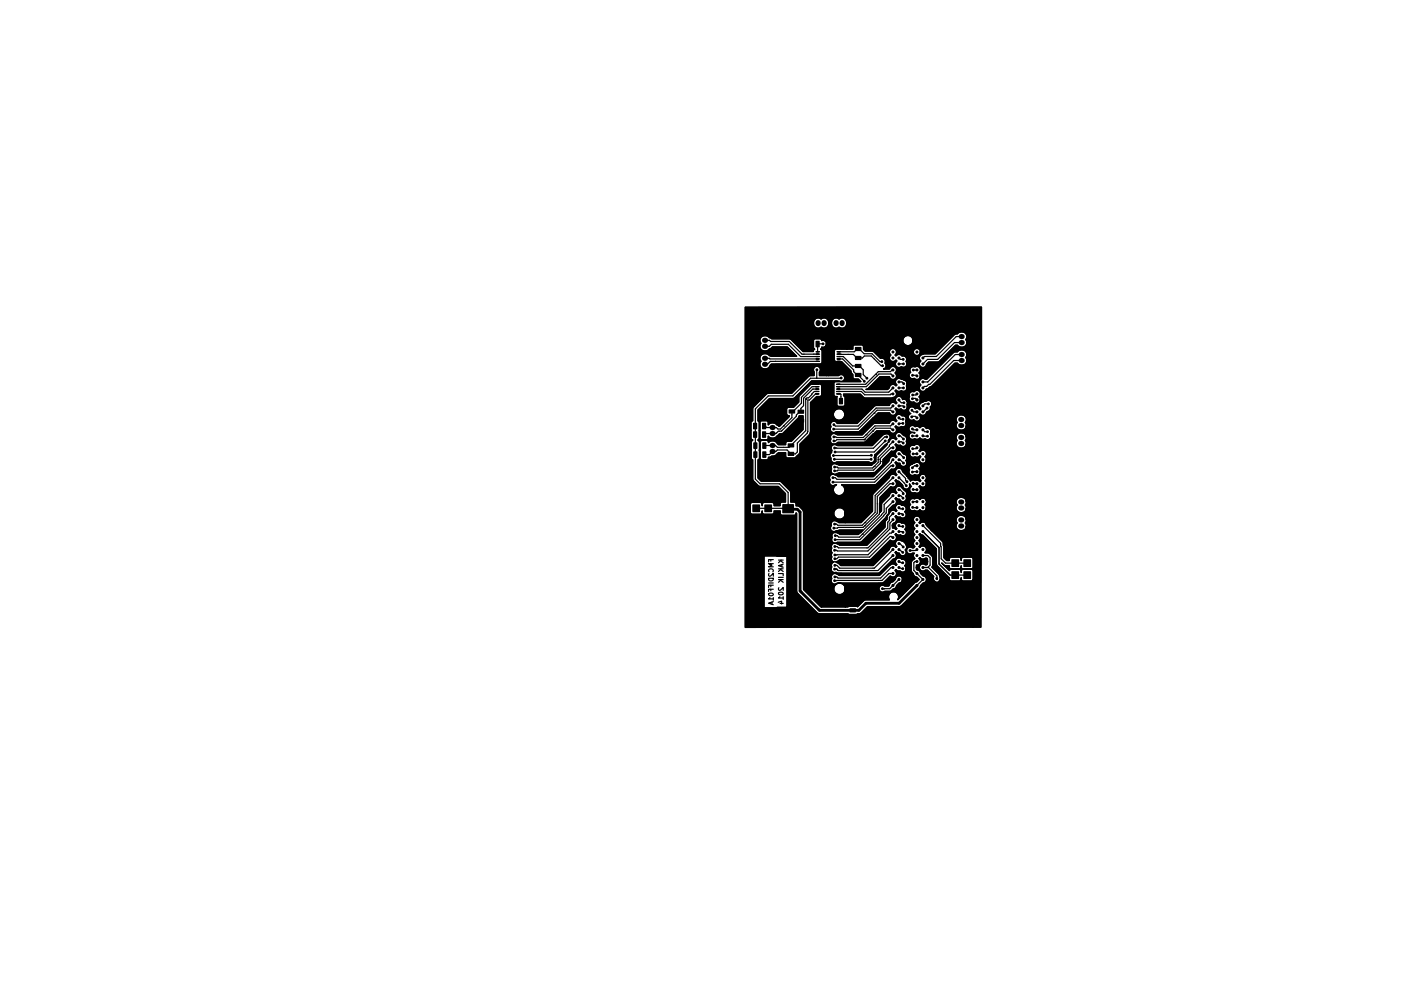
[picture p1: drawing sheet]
<svg xmlns="http://www.w3.org/2000/svg" width="297mm" height="210mm" viewBox="0 0 297 210" stroke-linecap="round" stroke-linejoin="round" font-family="sans-serif">
<g fill="none" stroke="#000" stroke-width=".25">
<path d="M158 65.2h50.1l-.1 67.9h-1.7v-12.1l-.3-.2h-1.8l-.3 .2-.1 .5-.1-.5-.3-.2h-1.8l-.3 .3-1.6-1.7 .6 .6h1v.5l.3 .2h1.8l.3-.2 .1-.5 .1 .5 .3 .2h1.8l.3-.3v-2l-.3-.2h-1v-41.7l-.3-.6 .3-.7v-2.5l-.3-.7a1.06 1.06 0 0 0-.2-1.4 1.06 1.06 0 0 0-1.5 .3l-.7 .1-4 4.1h-2.3l-.8 .3-.2-1.1a.76 .76 0 0 0-1.2 0 .76 .76 0 0 0 .5 1.1 .76 .76 0 0 0 .9-.9l-.2 1a.76 .76 0 0 0 .3 1.1 .76 .76 0 0 0 0 1.3 .76 .76 0 0 0 1.1-.6l.5-.5h2.1l3.6-3.6h.4a1.12 1.12 0 0 0 1.2 .4 1.12 1.12 0 0 0 .8-.9v2.5l-.1-.4a1.16 1.16 0 0 0-1.9-.1l-.9 .1-5.6 5.7-.4-.1a.73 .73 0 0 0-.9 .1v-.9l-.4-.5a.76 .76 0 0 0 .2-1 .76 .76 0 0 0-1-.2l-.4-.1v-5.8l-.2-.3a1.08 1.08 0 0 0-1.8 0 1.08 1.08 0 0 0 .7 1.6 1.08 1.08 0 0 0 1.3-1.3l-.1 5.8a.73 .73 0 0 0-.4 1.2 .73 .73 0 0 0-.3 1 .73 .73 0 0 0 1 .3 .75 .75 0 0 0 .9 .1 .75 .75 0 0 0 .5-.8l-.2 1a.76 .76 0 0 0 .3 1.1 .78 .78 0 0 0 0 1.2 .78 .78 0 0 0 1.2-.4l1-.6 4.9-4.9h.6a1.12 1.12 0 0 0 1.2 .4 1.12 1.12 0 0 0 .8-.9v41.7l-.1-6.6-.3-.6 .3-.7v-2.5l-.3-.7 .3-.6v-12.4l-.3-.6 .3-.7v-2.5l-.3-.7a1.03 1.03 0 0 0-.8-1.6 1.03 1.03 0 0 0-.8 1.6 1.07 1.07 0 0 0 .5 1.7 1.07 1.07 0 0 0 1.4-1v2.5l-.1-.4a1.07 1.07 0 0 0-1.5-.5 1.07 1.07 0 0 0-.3 1.6 1.07 1.07 0 0 0 .5 1.6 1.07 1.07 0 0 0 1.4-1v12.4l-.1-.4a1.07 1.07 0 0 0-1.5-.5 1.07 1.07 0 0 0-.3 1.5 1.07 1.07 0 0 0 .5 1.7 1.07 1.07 0 0 0 1.4-1v2.5l-.1-.4a1.07 1.07 0 0 0-1.5-.5 1.07 1.07 0 0 0-.3 1.6 1.07 1.07 0 0 0 .5 1.6 1.07 1.07 0 0 0 1.4-1v6.6l-.9 .1-.2 .6-.1-.5-.3-.2h-1.8l-.3 .2v.5h-.6l-.6-.6v-2.3l-.2-.9-2.3-2.5v-27.1l-.1-.2a.72 .72 0 0 0-1.1-.2l-.5 .1-.7 .4v-.9l-.4-.5a.76 .76 0 0 0 .2-1.2 .76 .76 0 0 0-1.2 .1 .75 .75 0 0 0-.9 .2 .75 .75 0 0 0-.1 .9 .73 .73 0 0 0 .1 .9 .73 .73 0 0 0 .9 .2 .76 .76 0 0 0 .9 .2 .76 .76 0 0 0 .5-.8l-.2 1a.76 .76 0 0 0 .3 1l-.3 .3a.75 .75 0 0 0-1-.3 .73 .73 0 0 0-1.2-.1 .73 .73 0 0 0 .3 1.1 .73 .73 0 0 0-.5 1.1 .73 .73 0 0 0 1.2 .2 .76 .76 0 0 0 1.1 .2 .76 .76 0 0 0-.1-1.2l.2-.2a.76 .76 0 0 0 .8 .3 .76 .76 0 0 0 .6-.6l.3-.2a.79 .79 0 0 0 .6-1l.3-.5v-.3v27.1l-.2-.2v-20.9a.72 .72 0 0 0-1-.6 .75 .75 0 0 0-.6-.5 .75 .75 0 0 0-.8 .4l-.4-.4-.6 .1-.1-.1a.75 .75 0 0 0-1.2 .5 .75 .75 0 0 0 .9 .8h.3v.2a.75 .75 0 0 0-1.2 .7 .75 .75 0 0 0 1.3 .5 .76 .76 0 0 0 1-.2l.5 .3 .7-.1a.78 .78 0 0 0 1-.1 .78 .78 0 0 0 .1-1l.1-.5v20.9l-1-.9v-3.9l-.3-.5 .3-.5v-4.1l-.3-.5 .3-.5v-4.1l-.3-.5a.76 .76 0 0 0 .1-1.2 .76 .76 0 0 0-1.2 .2l-.2-.3a.76 .76 0 0 0 .2-1.1 .76 .76 0 0 0-1.2 0 .73 .73 0 0 0-.9 .3 .73 .73 0 0 0 .2 1 .73 .73 0 0 0-.1 1 .73 .73 0 0 0 1 .1 .75 .75 0 0 0 1-.2l.3 .2a.76 .76 0 0 0 .1 1.3 .76 .76 0 0 0 1-.8v3.8l-.1-.3a.74 .74 0 0 0-1.1-.1v-.9l-.4-.5 .2-.2a.76 .76 0 0 0-.1-1 .76 .76 0 0 0-1 .1l-.4 .1a.87 .87 0 0 0-.7 1.3 .76 .76 0 0 0 .2 1 .76 .76 0 0 0 1 0 .76 .76 0 0 0 .8 0 .76 .76 0 0 0 .4-.8l-.2 1a.76 .76 0 0 0 .3 1.1l-.3 .2a.83 .83 0 0 0-1-.3 .72 .72 0 0 0-1 .2l-.6-1v-14.9l-.2-.3 .2-.3-.1-8.5-.2-.4a.76 .76 0 0 0 0-.9 .76 .76 0 0 0-.9-.3 .76 .76 0 0 0-1.2 0l-.3-.2a.76 .76 0 0 0 .2-1.1 .76 .76 0 0 0-1.1 0 .76 .76 0 0 0 .1 1.1 .76 .76 0 0 0-.1 1.2 .76 .76 0 0 0 1.2-.1l.2 .2a.78 .78 0 0 0-.2 1.1 .78 .78 0 0 0 1.1 .1 .74 .74 0 0 0 .9 0 .74 .74 0 0 0 .3-.7v4l-.3-.3-.8-.3a.8 .8 0 0 0-1.1 0 .8 .8 0 0 0 .1 1.2l-.2 .2a.75 .75 0 0 0-.9-.3 .75 .75 0 0 0-.5 .7l-.4 .3h-4.6l.5-.2 2.5-2.5h2a.76 .76 0 0 0 1.1 .5 .76 .76 0 0 0 0-1.3 .77 .77 0 0 0 .1-1.2 .77 .77 0 0 0-1.2 .4h-1.3l.2-.1a.72 .72 0 0 0 .1-1.1 .72 .72 0 0 0-.1-.9 .72 .72 0 0 0-.8-.1l-1.6-1.6h-1.7l-.3-.4-.1-.7-.3-.2h-1.5l-.4 .3v.6h-1.3v-5.4a.99 .99 0 0 0-.4-1.1 .99 .99 0 0 0-1.2 .1 1.03 1.03 0 0 0-1.6 .8 1.03 1.03 0 0 0 1.6 .9 .97 .97 0 0 0 1 .2 .97 .97 0 0 0 .6-.9v5.4h-2.4l-.2 .3v1.5a.6 .6 0 0 0 .5 .8h1l2 2 .1 .4 .3 .4 .1 .7 .3 .2h.8l.5 .6h-5.4l-.3 .3v2a.62 .62 0 0 0 .1 .6 .62 .62 0 0 0 .6 .2l-.1 1.8 .4 .3h1l.4-.3v-1.6l-.3-.3-.1-.4h3.6l.7 .7 .4 .1h5.5a.92 .92 0 0 0 1-1.2l-.3-.3 .3-.2a.9 .9 0 0 0 1.1 .2 .8 .8 0 0 0 1-.1 .8 .8 0 0 0 .1-1l.1-.5v3.9v-.2a.71 .71 0 0 0-1-.2 .76 .76 0 0 0-1.1-.6 .76 .76 0 0 0 0 1.3l-.2 .2a.75 .75 0 0 0-.8-.3 .75 .75 0 0 0-.6 .6l-3 .1-3.9 3.7h-2.6v-2.1a1.23 1.23 0 0 0-1.9-.8 1.23 1.23 0 0 0 0 2.1 1.23 1.23 0 0 0 1.9-.8v-.5v2.1h-1.6l-.1-.1a.74 .74 0 0 0-1-.2 .74 .74 0 0 0-.2 1 .73 .73 0 0 0 0 1.1 .73 .73 0 0 0 1 0h5l4-4h2.4a.76 .76 0 0 0 1.2 .4 .76 .76 0 0 0-.1-1.3l.3-.2a.75 .75 0 0 0 1 .2 .74 .74 0 0 0 .9 .3 .74 .74 0 0 0 .5-.8v14.9l-.2-12.3a.76 .76 0 0 0-1-.6 .76 .76 0 0 0-1.1-.1 .76 .76 0 0 0 .1 1.2l-.2 .2a.76 .76 0 0 0-.8-.3 .76 .76 0 0 0-.6 .6l-3.3 .1-2.5 2.4h-5.2a.84 .84 0 0 0-1-.3 .84 .84 0 0 0-.5 .8l.1 .3a.79 .79 0 0 0 .3 1.1 .79 .79 0 0 0 1-.3l5.9-.1 2.5-2.4h2.7a.76 .76 0 0 0 1.2 .4 .76 .76 0 0 0-.1-1.2l.3-.3a.74 .74 0 0 0 1.1 .2 .76 .76 0 0 0 .9-.2 .76 .76 0 0 0 .1-.9l.1-.6v4l-.9-.7a.76 .76 0 0 0-1.2-.2 .76 .76 0 0 0 .1 1.2l-.2 .2a.75 .75 0 0 0-.9-.3 .75 .75 0 0 0-.5 .7l-.3 .2 .1-.6a.77 .77 0 0 0 .1-1.1 .77 .77 0 0 0-1.1 0l-2.5 2.3h-7.3a.77 .77 0 0 0-1.1 0 .77 .77 0 0 0-.1 1l-.1 .5-.2 .2a.71 .71 0 0 0 .1 1 .72 .72 0 0 0 .3 .9 .72 .72 0 0 0 .9-.1l6.9 .1a.78 .78 0 0 0 .9-.1 .78 .78 0 0 0 .2-1l.1-.6 2.3-2.1 .3-.1-.1 .3-2.2 2.2-.2 .4v.8l-.8 .8h-6.9l-.5-.2a.73 .73 0 0 0-.9 0 .73 .73 0 0 0-.2 1 .76 .76 0 0 0 .2 1 .76 .76 0 0 0 1 0l.4-.2h7.5l1.8-1.8v-1l1.8-1.8 .2 .1a.76 .76 0 0 0 .8-.5 .76 .76 0 0 0-.3-.9l.3-.2a.73 .73 0 0 0 .9 .2 .77 .77 0 0 0 1 .2 .77 .77 0 0 0 .3-1l.1-.6v3.8l-1-.8a.76 .76 0 0 0-1.2-.3 .76 .76 0 0 0 .1 1.2l-.2 .2a.82 .82 0 0 0-1-.3 .82 .82 0 0 0-.5 .9v.2l-3.3 3.2h-7.5l-.2-.1a1.27 1.27 0 0 0-1.5-.1l-.1 .6 .1 .3a.73 .73 0 0 0 .1 1 .73 .73 0 0 0 1 .1h.3h-.2a1.22 1.22 0 0 0-.2 1.9 1.22 1.22 0 0 0 1.9-.1 1.22 1.22 0 0 0-.5-1.8l7.3-.1 3.3-3.3a.75 .75 0 0 0 1-.3 .75 .75 0 0 0-.3-1l.3-.2 .4 .3h.4a.74 .74 0 0 0 1 .6 .74 .74 0 0 0 .2-1.2l.3-.5v-.2v4l-1-1.1a.76 .76 0 0 0-1.1-.4 .76 .76 0 0 0 0 1.2l-.2 .2a.75 .75 0 0 0-.9-.3 .75 .75 0 0 0-.5 .7l-3.6 3.6v3.6l-2.4 2.4h-3.4v-2.2a1.23 1.23 0 0 0-1.9-.8 1.23 1.23 0 0 0 0 2.1 1.23 1.23 0 0 0 1.9-.8v-.5v2.2l-1.4-.1a.86 .86 0 0 0-1-.3 .86 .86 0 0 0-.6 .8v.3a.73 .73 0 0 0 .1 1 .73 .73 0 0 0 1 0l.6-.1h5l-.9 .9h-3.9l-.2-.1a.85 .85 0 0 0-1-.3 .85 .85 0 0 0-.5 .8v.3a.74 .74 0 0 0 .5 1.1l-.3 .1a.8 .8 0 0 0-.3 1 .71 .71 0 0 0 .1 1l-.1 .3 .1 .5a.73 .73 0 0 0 .4 1.1 .78 .78 0 0 0-.5 1.1 .77 .77 0 0 0 .1 1 .77 .77 0 0 0 .9 .1l.4 .2h8.6l3.2-3a.76 .76 0 0 0 .6-.6 .76 .76 0 0 0-.4-.8l.3-.2 .7 .3a.74 .74 0 0 0 1.1 .6 .74 .74 0 0 0 .1-1.2 1.19 1.19 0 0 0-.7-1.9 .79 .79 0 0 0-1.2 0 .79 .79 0 0 0 .2 1.2l-.2 .2a.75 .75 0 0 0-.9-.3 .75 .75 0 0 0-.5 .7l-3.5 3.4h-6.8l-1.1-.8 .8-.4 6.6-.1 4.1-4.1a.79 .79 0 0 0 1.2 0 .79 .79 0 0 0-.2-1.2l.3-.2a.73 .73 0 0 0 .9 .3 .73 .73 0 0 0 1.1-.1 .73 .73 0 0 0-.2-1.1 .73 .73 0 0 0 .3-.9 .73 .73 0 0 0-.9-.4 .76 .76 0 0 0-1.2 0 .76 .76 0 0 0 .2 1.1l-.2 .3-.3-.2-.5-.2v-.8l.3-.2a.76 .76 0 0 0 .6-.6 .76 .76 0 0 0-.4-.8l.3-.2a.72 .72 0 0 0 .8 .3 .73 .73 0 0 0 1.2 0 .73 .73 0 0 0-.2-1.1 .73 .73 0 0 0 .3-1 .73 .73 0 0 0-.9-.4 .76 .76 0 0 0-1.2 0 .76 .76 0 0 0 .2 1.1l-.2 .3a.75 .75 0 0 0-.9-.4 .75 .75 0 0 0-.5 .7 1.13 1.13 0 0 0-.6 1.3l-.3 .4v1.2l-3.9 3.9h-5.8l-.8-.5 .3-.1 5-.1 5.3-5.2 .6-.8 .1-.9 .9-.9a.75 .75 0 0 0 .7-.6 .75 .75 0 0 0-.4-.8l.3-.2 .4 .3h.3a.73 .73 0 0 0 1.1 .5 .73 .73 0 0 0 .2-1.2 .71 .71 0 0 0-.2-1.1l-.6-.6a.76 .76 0 0 0-1.1-.1 .76 .76 0 0 0 .1 1.1l-.2 .2a.75 .75 0 0 0-.9-.3 .75 .75 0 0 0-.5 .7l-1.7 1.7v1.6l-.3 .3v-3.2l2.3-2.2a.76 .76 0 0 0 1.1-.3 .76 .76 0 0 0-.3-1l.3-.2 .6 .3 .6 .7 .2 .4a.78 .78 0 0 0 1 .5 .78 .78 0 0 0 .5-1l.4 .5a.75 .75 0 0 0-.3 1 .75 .75 0 0 0 1 .3 .76 .76 0 0 0 1-.2 .76 .76 0 0 0-.2-1l.2-.3a.76 .76 0 0 0 1 .3 .76 .76 0 0 0 .4-.8v3.8l-.1-.3a.76 .76 0 0 0-1.3 0l-.2-.2a.73 .73 0 0 0-.9 .1 .73 .73 0 0 0-1 .2 .73 .73 0 0 0 .2 .9 .79 .79 0 0 0-.2 1.1 .79 .79 0 0 0 1.1 .2 .76 .76 0 0 0 1-.2 .76 .76 0 0 0 1 .3 .76 .76 0 0 0 .4-.8v3.8l-.1-.3a.76 .76 0 0 0-1.3 0l-.2-.2a.76 .76 0 0 0 .2-1.2 .76 .76 0 0 0-1.2 0 .76 .76 0 0 0 .2 1.2l-.2 .2a.76 .76 0 0 0 .2 1l-.2 .3a.76 .76 0 0 0 .2 1l-.2 .2a.76 .76 0 0 0 .2 1.1l-.2 .2a.76 .76 0 0 0 .2 1.1l-.3 .2h-.3a.74 .74 0 0 0-1 .1 .74 .74 0 0 0 0 1 .74 .74 0 0 0 1 .1h.5h-.1a.76 .76 0 0 0 .2 1.1l-.6 .5-.2 .4v1.6l.5 .8a.72 .72 0 0 0 .7 .6l.5 .5-.5 .6-.4 .1-1.9 1.9v-5l-.3-.5a.74 .74 0 0 0 .3-.9 .74 .74 0 0 0-.9-.4 .76 .76 0 0 0-1.2-.1 .76 .76 0 0 0 .2 1.2l-.2 .2a.89 .89 0 0 0-1.4 0l-2.1 2.1h-8.6a1.1 1.1 0 0 0-1.5-.1l-.1 .8a.79 .79 0 0 0 .3 1 .79 .79 0 0 0 1-.1h9.4l.4-.2 1.3-1.3a.79 .79 0 0 0 1.2 0 .79 .79 0 0 0-.2-1.2l.3-.2a.73 .73 0 0 0 .8 .3 .73 .73 0 0 0 .9 .2 .73 .73 0 0 0 .4-.8v5l-.8 .7-.1-3.7a.75 .75 0 0 0-.8-.3 .75 .75 0 0 0-.6 .7l-.6 .6a.72 .72 0 0 0-.6 .7l-.2 .1h-.8a.74 .74 0 0 0-1 .1 .74 .74 0 0 0 0 1 .74 .74 0 0 0 1 .1l1.3-.1 .5-.4a.71 .71 0 0 0 .7-.8l.6-.5a.76 .76 0 0 0 .6-.9v3.4l-1 1a1.08 1.08 0 0 0-.9-1.6 1.08 1.08 0 0 0-.8 1.7h-5l-.5 .2-1.3 1.3-.2-.2h-1.6l-.8 .2v-4.1l-.2-.4a1.23 1.23 0 0 0-2 0 1.23 1.23 0 0 0 .8 1.8 1.23 1.23 0 0 0 1.4-1.4v4.1h-5l-.1-47.1-.2-.2h-1.7l-.4 .1-2.4 2.5v1.2l-1.2 1.1h-1.1l-.3 .2v1.2l.2 .3 .3 .1v.2l-2.1 2.1-.5-.3a1.19 1.19 0 0 0-1.8 0v-.6l-.4-.3h-1l-.4 .3 .1 3.5 .3 .2h1l.3-.2 .1-.6a1.27 1.27 0 0 0 2-.1 .78 .78 0 0 1 1-.4l3.3-3.3 .3-.5h.8v2.9l-2.5 2.5-1 .1-.2 .7h-1.6a1.29 1.29 0 0 0-2.1-.5v-.3l-.3-.2h-1.1l-.3 .2v3.6l.3 .4h1.1l.3-.2v-.4l.6-.2a1.7 1.7 0 0 0 1.5-.8h1.6v.8l.3 .4h1.6l.9-.9 .2-.4v-1.7l2-2 .2-.4v-6.4l1.3-1.3h.8l.3-.3v45h-.2l-3.6-3.7-.1-16.7-.7-.9-.8-.2v-.4l-.2-.3-.9-.1-.1-2.2-2-2-.3-.2h-3.9l-.7-.7v-3.8l.3-.4v-3.4l-.3-.4 .3-.4v-3.4l-.3-.3v-2.3l2.4-2.4 5.2-.1 3.8-3.7h5.8a.74 .74 0 0 0 1-.1 .74 .74 0 0 0-.1-1 .74 .74 0 0 0-1 0h-2.1v-11a.99 .99 0 0 0-.5-1.1 .99 .99 0 0 0-1.1 .1 1.03 1.03 0 0 0-1.6 .8 1.03 1.03 0 0 0 1.6 .9 .97 .97 0 0 0 1 .2 .97 .97 0 0 0 .6-.9v11h-.5v-6.9l-.1-.3a.71 .71 0 0 0-.9-.2l-.3-.4h-1.1l-.3 .2v1.7l.2 .3-.2 .2v.3h-2.2l-2.7-2.7-4.1-.1a2.74 2.74 0 0 0-1.8-.5 .97 .97 0 0 0-.3 1.5 1.06 1.06 0 0 0 .2 1.5 1.06 1.06 0 0 0 1.5-.3l.7-.4h3.1l2 2h-5.4a2.39 2.39 0 0 0-1.8-.5 .97 .97 0 0 0-.3 1.6 1.06 1.06 0 0 0 .4 1.5 1.06 1.06 0 0 0 1.5-.7l.3-.3h10.4l.3-.3v-2.5l-.3-.3 .2-.5 .2 .1a.74 .74 0 0 0 .8-.9v6.9h-1.5l.1-.8a.74 .74 0 0 0-.6-1.2 .74 .74 0 0 0-.6 1.2v.8h-.7l-.4 .2-3.6 3.5-5.2 .1-3.1 3v2.8l-.4 .3v3.4l.4 .3-.3 .5v3.4l.3 .4v4.3l1.3 1.3h4.1l1.5 1.5v1.8l-.9 .1-.2 .3v.4h-1.3v-.5l-.3-.2h-1.8l-.3 .2-.1 .5-.1-.5-.3-.2h-1.8l-.3 .3v2l.3 .2h1.8l.3-.2 .1-.5 .1 .5 .3 .2h1.8l.3-.2v-.5h1.3v.6l.4 .3h2.6l.3-.2 .1-.3 .1 .1 .1 16.8 4.5 4.5 8.1 .2 1-.4 1.3-1.3h7l4.1-4.1 .2-.4 .6-.5a.75 .75 0 0 0 .6-.8 .75 .75 0 0 0-.7-.7l-.5-.7a.72 .72 0 0 0-.8-.6l-.1-.1v-.9a.76 .76 0 0 0 .8-.5 .76 .76 0 0 0-.3-.9l.2-.2a.74 .74 0 0 0 1.2 .1l.4 .2v1.1l-.1 .1h-.4a.76 .76 0 0 0-1 .1 .76 .76 0 0 0 0 1 .76 .76 0 0 0 1.1 .1h.4l1.4 1.3a.77 .77 0 0 0 .1 1.1 .77 .77 0 0 0 1-.1 .77 .77 0 0 0 .1-1l-.2-.5-1.4-1.5 .2-.4v-1.6l-.2-.3a1.72 1.72 0 0 0-1.5-.8 .76 .76 0 0 0 .1-1.1 .76 .76 0 0 0-1.2 .1l-.2-.2a.76 .76 0 0 0 0-1.3l.2-.2a.76 .76 0 0 0-.2-1.1l.2-.2 .6 .3 2.9 2.9 .1 3.5 2.7 2.6 .2 .7 1.9 .1 .3-.2 .1-.5 .1 .5 .3 .2h1.8l.3-.4v10.2h-39.4v-15.1l-4.9-.1v11.1l4.9-.1v4.2h-8.9zM162.2 73.5h.9l.4-.5h3.7l2.5 2.6h3.7M162.2 76h.9l.1 .2h10.2M162.2 72.2h.9l.3 .2h3.9l2.7 2.7h3.4M170.4 75.1h.1M173.2 78.4v1.8M173.4 74.6h.1M173.4 76.7h-10.1l-.6 .6h-.5M174.5 72.9l-1.1 .1v1.6M177.8 75.1l3.1 .1 .8 .8h1.1l.5-.5h1.4l2.1 2.1h.3M177.8 76.7v1.4M177.8 75.6h1l2 2h1.4l.8 .9v1l.8 .7"/>
<path d="M177.8 76.2h.9l2.3 2.3v.4l.7 .7h.5M177.8 76.2h.1M177.8 74.6h3.3l.6-.6h.5l1 1h1.7l1.7 1.7h.4M178.3 75.1v.1M182 79.6l1.3 1.3M185.6 79.4h.1M187.7 75l1.6 2.2M189.3 79.8l-.4-.4h-2.5l-2.7 2.6h-6M189.3 79.8h.1M189.3 78.5l-.5 .3h-2.6l-2.7 2.7h-5.8M190.6 76l.3 .2h.6M190.6 79.8l-1.3 1.2"/>
<path d="M191.6 77.2h-1M193.5 79.6h.8l.1 .2M194.4 78.5h-.8M203.9 72.7h-1.5l-3.6 3.5h-2.1l-1 1M203.9 71.4h-1.2l-4.2 4.2h-2.5l-.3 .4M203.9 76.5h-1.7l-5.1 5h-.2l-.4 .5h-.5l-.3 .3M203.9 75.2h-1.4l-5.8 5.8M162.1 90.4l.2 .3M162.4 92l-.3 .3M163.8 92l-.2 .2M166.1 90.4h.1M169.8 89.3h-.3l-1.8 1.8v1.5l-.7 .6h-1.7"/>
<path d="M170.8 84.7h.1M170.8 84.7v6.7l-3.5 3.5h-2.5l-.4-.4h-2.3M172 81.2l.3 .3h1M172.6 94.1l10.4 .1 2.1-2.1h3.2l.4 .4h.6l-1 1v.3l-2.6 2.6v1.5l-.3 .3h-12.7M173.3 83.6h-.4l-1.3 1.3h-.3v6.7l-.1 .2-2.2 2.2v1.9l-.3 .4h-1l-.8-.8h-2.1l-.3 .3h-.7l-.7 .6h-1M173.3 82h-1.1l-2.3 2.3v1.2l-1.7 1.8h-.3v1.3l-2.4 2.4h-.6l-.3-.3h-2l-.3-.3h-.3M173.3 83.1h-.7l-1.2 1.3h-.3l-.3 .3M173.3 82.5h-1l-1.9 2v1.6l-.6 .5v.7h-.3l-.7 .7v.3l-3.1 3.2h-.7l-.5 .5h-2.3l-.2 .2M176.9 97.4h7.8M177.7 83.6l.6 .1v1.5M177.7 83.1h4.9l.7 .7h5.4l.2-.2h.4M178.3 80.2h-6.4l-3.8 3.8h-5.2l-2.8 2.8v14.8l1.1 1h4.1l1.8 1.9v3.4l-6.8-.1"/>
<path d="M183.2 93.3h.1M183.2 93.3h-5.8l-.2 .2h-.4M183.6 92.2h.1M184.7 96.6h-8M185.1 91.4h.1M185.3 87.7h.1M185.3 99h.1M186.2 97.5h.1M186.6 97.9h.1M187.7 93.5l-2.4 2.4h-8.3M188 92.7h-.4l-2.4 2.4-8.2-.1M189.3 96.3h.1"/>
<path d="M189.3 89.9l-.5 .5h-3.3l-2.5 2.4h-5.7l-.5-.1M189.3 86.1h.1M189.3 93.7l-3.1 3.4v1l-1.2 1.2h-7.3l-.2-.2h-.5M189.3 95h-.4l-2.3 2.3v1l-1.4 1.4h-7.6l-.1 .2h-.5M189.3 88.7h-4.2l-3.2 3.1h-9.1M189.3 87.4l-.5-.4h-2.8l-4.1 4h-5.2M189.3 98.8h-.4l-3.5 3.5h-8.8M189.3 82.3l-.9 .9h-5l-.6-.7h-5.1M189.3 86.1l-.4 .5h-3.1l-3.8 3.8h-4.9l-.3-.3M189.3 91.2l-.5-.4h-3.1l-2.5 2.5M189.3 97.5l-.3 .4v.2l-3.6 3.6h-8l-.3-.4h-.5M190.6 96.3h.2l.8 .8"/>
<path d="M190.6 95l-2.9 2.8v.5l-2 2.1h-.5M190.6 84.8l.5 .6h.6M190.6 93.7h.6l.3 .3M190.6 92.5h.3l.7 .6M190.6 87.4h.6l.5 .5M190.6 91.2l.2 .2h.8M190.6 97.5h.2l.8 .7M190.6 81h.6l.4 .4M190.6 86.1h.9l.2 .2M190.6 88.7l.3 .2h.5M190.6 82.3h.1M190.6 82.3h1"/>
<path d="M191.4 89.8l-.8 .1M191.5 83.6l.2 .2M191.7 99.7l-.8-.9h-.3l-4.2 4.2M193.2 97.5h1.2M193.3 88.4l.8-.1 .3 .4M193.3 87l.4 .4h.7M193.4 84.6l.7-.1 .3 .3M193.4 91l.2 .2h.8M194.4 95l-.2 .2h-.7M194.4 83.6l-.2 .2h-.7M194.4 81h-.3l-2.6 2.6h-.9l-1.3 1.2h-.2l-.4 .5h-.6M194.4 96.3h-.8"/>
<path d="M194.4 89.9h1.3M194.4 93.7h1.3v1.3h.4l.4-.4h.8M194.4 97.5h.1M194.4 98.8h-.5l-.5 .4M194.4 92.5h-1M195.7 84.8l-1.3 1.3M195.7 81h1M195.7 92.5h1M195.7 91.2l.4 .4h.6M196.5 86.6l-.8 .8M196.7 81h.1M196.8 85.7h-.7l-.4 .4"/>
<path d="M197.4 98.6l-.5 .5h-.9l-.3-.3M163.4 118.7v.4M164 118.7h-1v.5M164 119.6h-1l.7 .3-.7 .4h1M165.1 118.8h1M165.5 119l.6 .4M165.6 118.8l-.5 .6M165.8 119.8v.5M166.1 119.7l-1 .3 1 .4M172.2 100.6h.1M177.5 117.7h-.1M182.8 113.3h.1"/>
<path d="M183.3 111.6h.1M183.4 110.9h.1M186 101.1h.1M189.2 116.6h.1l-3.9 3.9h-7.4l-.6-.6h-.4M189.3 119.1l-2.7 2.7h-8l-.2-.2h-5.7l-.3 .2v-.1M189.3 107.7v.3l-1.2 1.2v.9l-5.1 5.2h-10.3M189.3 110.2l-.6 .8v1.2l-4.7 4.7h-6.5l-.1-.2h-.4M189.3 105.2l-1.8 1.8v1.6l-5.3 5.4h-4.4l-.3-.4h-.4M189.3 114.1l-.6-.3-4.4 4.4h-6.5l-.4 .3h-.4M189.3 103.9l-2.8 2.9v2.3l-4 3.9h-10.1M189.3 100.1h.1M189.3 106.4l-1.4 1.4v1l-.5 .7-5.1 5h-5.3"/>
<path d="M189.3 109l-.7 .7v.8l-.4 .3v1.3l-4.2 4.1h-6.2l-.3-.2-.5-.1M189.3 102.6h-.6l-2.7 2.7v3.6l-3 3h-5.3l-.2 .1h-.7M189.3 101.4l-3.7 3.7v3.6l-2.8 2.7h-5.2l-.2-.2h-.4M189.3 112.8l-.3 .3h-.4l-4.6 4.6h-7M189.3 117.9l-3.2 3.2h-8.4l-.3-.4h-.4M190.6 117.9h.4l.2 .4h.2M190.6 102.6h.1M190.6 102.6l1.3 1.3M190.6 115.3h.2l.7 .7M190.6 109h.6l.2 .2M190.6 106.4h.9v.6M190.6 112.8h.8v.1"/>
<path d="M190.6 105.2h.4l.4 .5M190.6 101.4l1.5 1.6M190.6 100.1l1.4 1.4v.4l.3 .3M190.6 103.9h.2l.7 .7v.1M190.6 107.7l.2 .2h.6M190.6 111.5l.2 .2h.6M190.6 116.6l.8 .6M190.6 119.1l.7 .4 .1-.1M191.4 110.4h.1M191.4 110.4l-.8-.2-1.3 1.3M191.4 109.2h.1M191.6 114.4l-.6-.3h-.4l-5.1 5.1h-12.9"/>
<path d="M193 116.8h.1M193.5 107.6l.9 .1M193.6 102.5l.8 .1M193.6 103.8l.8 .1M193.7 116.8h.1M194.4 119.1h-.4l-.3 .3v1.6l2 1.9-1.3 1.3M194.4 116.6l-.2 .2h-1.2M194.4 109h1.3M194.4 106.4l-.8 .1M194.4 100.1h-1M194.4 105.2h1.3M195.7 117.9h1l.5 .4v1.6l-.5 .5"/>
<path d="M195.7 114.1v.4l.9 .9M195.7 115.3h.8M195.7 103.9l.3 .3h1.3M195.7 100.1l-1.3 1.3M195.7 112.8l3.4 3.4v3.5l2.4 2.3h3.6M195.7 111.5l3.7 3.8 .2 3.2 .9 1h4.6M196.5 119.1h-.8l-1.3 1.3M196.5 119.1h.1M197.3 104.2h.1M163 122.7h1a.51 .51 0 0 1-.5 .6 .51 .51 0 0 1-.5-.6zM163 123.7h1M163 126a.49 .49 0 0 1 .6-.2 .49 .49 0 0 1 .3 .5 .49 .49 0 0 1-.6 .2 .49 .49 0 0 1-.3-.5z"/>
<path d="M163 121.3a.44 .44 0 0 1 .5-.6 .44 .44 0 0 1 .4 .6M163 121.7v.4l.2 .2 .8-.7v.7M163.2 126.8l-.2 .3h1M163.4 124.2v.3M163.4 125v.4M163.7 127.7v.5M164 124.2h-1v.4M164 125h-1v.5M164 127.6l-1 .4 1 .3M164 126.8v.6M165 127.8l.7-.3v.7M165.1 121.7h1v.5"/>
<path d="M165.1 120.7h1M165.1 122.5h1M165.1 123h1M165.1 124.7v.4l.2 .2 .8-.7v.7M165.1 125.7a.48 .48 0 0 1 .6-.1 .48 .48 0 0 1 .3 .5 .49 .49 0 0 1-.6 .2 .49 .49 0 0 1-.3-.5zM165.3 126.6l-.2 .3h1M165.4 128h.7M165.5 120.8l.6 .5M165.5 123.1l.6 .4M165.6 120.7l-.5 .6M165.6 123l-.5 .5M166.1 126.6v.6"/>
<path d="M180.8 129.5h.1M187.5 124.9h.1M189.3 120.4h-.4l-2.2 2.2h-9l-.3-.2h-.4M189.3 122.9l-.9 .9-.9-.3-.2 .2h-1l-2.1 2.1M189.3 121.7h-.8l-1.5 1.4-10 .1M190.6 121.7h.4l.4 .2M190.6 120.4l.8 .2M190.6 122.9l-2 2h-1.5M191.3 124.1l-.7 .1M194.4 122.9h-1.4M195.7 120.4h1.2l1.8 1.8v.8M195.7 121.7h1"/>
<path d="M195.7 124.2l.8 .9M196.1 121.7h.1M198.6 122.7l.1 .1"/>
</g>
<g fill="#000" stroke="#000" stroke-width=".25">
<path d="M171.1 72.4h.7v1.2h-.7zM173 76.7h.8zM173 76.1l.8 .1zM173 75.6l.8 .1zM173 75.1h.8zM173 74.6h.8zM173 72.4h.7v1.2h-.7zM177.4 74.6h.8zM177.4 75.1h.8zM177.4 75.6l.8 .1zM177.4 76.1l.8 .1zM177.4 76.7h.8z"/>
<path d="M181.4 79.2h1.1v.7h-1.1zM181.4 77.3h1.1v.7h-1.1zM181.4 75.6h1.1v.7h-1.1zM181.4 73.7h1.1v.7h-1.1zM158 65.2h50.1l-.1 67.9h-1.7v-12.1l-.3-.2h-1.8l-.3 .2-.1 .5-.1-.5-.3-.2h-1.8l-.3 .3-1.6-1.7 .6 .6h1v.5l.3 .2h1.8l.3-.2 .1-.5 .1 .5 .3 .2h1.8l.3-.3v-2l-.3-.2h-1v-41.7l-.3-.6 .3-.7v-2.5l-.3-.7a1.06 1.06 0 0 0-.2-1.4 1.06 1.06 0 0 0-1.5 .3l-.7 .1-4 4.1h-2.3l-.8 .3-.2-1.1a.76 .76 0 0 0-1.2 0 .76 .76 0 0 0 .5 1.1 .76 .76 0 0 0 .9-.9l-.2 1a.76 .76 0 0 0 .3 1.1 .76 .76 0 0 0 0 1.3 .76 .76 0 0 0 1.1-.6l.5-.5h2.1l3.6-3.6h.4a1.12 1.12 0 0 0 1.2 .4 1.12 1.12 0 0 0 .8-.9v2.5l-.1-.4a1.16 1.16 0 0 0-1.9-.1l-.9 .1-5.6 5.7-.4-.1a.73 .73 0 0 0-.9 .1v-.9l-.4-.5a.76 .76 0 0 0 .2-1 .76 .76 0 0 0-1-.2l-.4-.1v-5.8l-.2-.3a1.08 1.08 0 0 0-1.8 0 1.08 1.08 0 0 0 .7 1.6 1.08 1.08 0 0 0 1.3-1.3l-.1 5.8a.73 .73 0 0 0-.4 1.2 .73 .73 0 0 0-.3 1 .73 .73 0 0 0 1 .3 .75 .75 0 0 0 .9 .1 .75 .75 0 0 0 .5-.8l-.2 1a.76 .76 0 0 0 .3 1.1 .78 .78 0 0 0 0 1.2 .78 .78 0 0 0 1.2-.4l1-.6 4.9-4.9h.6a1.12 1.12 0 0 0 1.2 .4 1.12 1.12 0 0 0 .8-.9v41.7l-.1-6.6-.3-.6 .3-.7v-2.5l-.3-.7 .3-.6v-12.4l-.3-.6 .3-.7v-2.5l-.3-.7a1.03 1.03 0 0 0-.8-1.6 1.03 1.03 0 0 0-.8 1.6 1.07 1.07 0 0 0 .5 1.7 1.07 1.07 0 0 0 1.4-1v2.5l-.1-.4a1.07 1.07 0 0 0-1.5-.5 1.07 1.07 0 0 0-.3 1.6 1.07 1.07 0 0 0 .5 1.6 1.07 1.07 0 0 0 1.4-1v12.4l-.1-.4a1.07 1.07 0 0 0-1.5-.5 1.07 1.07 0 0 0-.3 1.5 1.07 1.07 0 0 0 .5 1.7 1.07 1.07 0 0 0 1.4-1v2.5l-.1-.4a1.07 1.07 0 0 0-1.5-.5 1.07 1.07 0 0 0-.3 1.6 1.07 1.07 0 0 0 .5 1.6 1.07 1.07 0 0 0 1.4-1v6.6l-.9 .1-.2 .6-.1-.5-.3-.2h-1.8l-.3 .2v.5h-.6l-.6-.6v-2.3l-.2-.9-2.3-2.5v-27.1l-.1-.2a.72 .72 0 0 0-1.1-.2l-.5 .1-.7 .4v-.9l-.4-.5a.76 .76 0 0 0 .2-1.2 .76 .76 0 0 0-1.2 .1 .75 .75 0 0 0-.9 .2 .75 .75 0 0 0-.1 .9 .73 .73 0 0 0 .1 .9 .73 .73 0 0 0 .9 .2 .76 .76 0 0 0 .9 .2 .76 .76 0 0 0 .5-.8l-.2 1a.76 .76 0 0 0 .3 1l-.3 .3a.75 .75 0 0 0-1-.3 .73 .73 0 0 0-1.2-.1 .73 .73 0 0 0 .3 1.1 .73 .73 0 0 0-.5 1.1 .73 .73 0 0 0 1.2 .2 .76 .76 0 0 0 1.1 .2 .76 .76 0 0 0-.1-1.2l.2-.2a.76 .76 0 0 0 .8 .3 .76 .76 0 0 0 .6-.6l.3-.2a.79 .79 0 0 0 .6-1l.3-.5v-.3v27.1l-.2-.2v-20.9a.72 .72 0 0 0-1-.6 .75 .75 0 0 0-.6-.5 .75 .75 0 0 0-.8 .4l-.4-.4-.6 .1-.1-.1a.75 .75 0 0 0-1.2 .5 .75 .75 0 0 0 .9 .8h.3v.2a.75 .75 0 0 0-1.2 .7 .75 .75 0 0 0 1.3 .5 .76 .76 0 0 0 1-.2l.5 .3 .7-.1a.78 .78 0 0 0 1-.1 .78 .78 0 0 0 .1-1l.1-.5v20.9l-1-.9v-3.9l-.3-.5 .3-.5v-4.1l-.3-.5 .3-.5v-4.1l-.3-.5a.76 .76 0 0 0 .1-1.2 .76 .76 0 0 0-1.2 .2l-.2-.3a.76 .76 0 0 0 .2-1.1 .76 .76 0 0 0-1.2 0 .73 .73 0 0 0-.9 .3 .73 .73 0 0 0 .2 1 .73 .73 0 0 0-.1 1 .73 .73 0 0 0 1 .1 .75 .75 0 0 0 1-.2l.3 .2a.76 .76 0 0 0 .1 1.3 .76 .76 0 0 0 1-.8v3.8l-.1-.3a.74 .74 0 0 0-1.1-.1v-.9l-.4-.5 .2-.2a.76 .76 0 0 0-.1-1 .76 .76 0 0 0-1 .1l-.4 .1a.87 .87 0 0 0-.7 1.3 .76 .76 0 0 0 .2 1 .76 .76 0 0 0 1 0 .76 .76 0 0 0 .8 0 .76 .76 0 0 0 .4-.8l-.2 1a.76 .76 0 0 0 .3 1.1l-.3 .2a.83 .83 0 0 0-1-.3 .72 .72 0 0 0-1 .2l-.6-1v-14.9l-.2-.3 .2-.3-.1-8.5-.2-.4a.76 .76 0 0 0 0-.9 .76 .76 0 0 0-.9-.3 .76 .76 0 0 0-1.2 0l-.3-.2a.76 .76 0 0 0 .2-1.1 .76 .76 0 0 0-1.1 0 .76 .76 0 0 0 .1 1.1 .76 .76 0 0 0-.1 1.2 .76 .76 0 0 0 1.2-.1l.2 .2a.78 .78 0 0 0-.2 1.1 .78 .78 0 0 0 1.1 .1 .74 .74 0 0 0 .9 0 .74 .74 0 0 0 .3-.7v4l-.3-.3-.8-.3a.8 .8 0 0 0-1.1 0 .8 .8 0 0 0 .1 1.2l-.2 .2a.75 .75 0 0 0-.9-.3 .75 .75 0 0 0-.5 .7l-.4 .3h-4.6l.5-.2 2.5-2.5h2a.76 .76 0 0 0 1.1 .5 .76 .76 0 0 0 0-1.3 .77 .77 0 0 0 .1-1.2 .77 .77 0 0 0-1.2 .4h-1.3l.2-.1a.72 .72 0 0 0 .1-1.1 .72 .72 0 0 0-.1-.9 .72 .72 0 0 0-.8-.1l-1.6-1.6h-1.7l-.3-.4-.1-.7-.3-.2h-1.5l-.4 .3v.6h-1.3v-5.4a.99 .99 0 0 0-.4-1.1 .99 .99 0 0 0-1.2 .1 1.03 1.03 0 0 0-1.6 .8 1.03 1.03 0 0 0 1.6 .9 .97 .97 0 0 0 1 .2 .97 .97 0 0 0 .6-.9v5.4h-2.4l-.2 .3v1.5a.6 .6 0 0 0 .5 .8h1l2 2 .1 .4 .3 .4 .1 .7 .3 .2h.8l.5 .6h-5.4l-.3 .3v2a.62 .62 0 0 0 .1 .6 .62 .62 0 0 0 .6 .2l-.1 1.8 .4 .3h1l.4-.3v-1.6l-.3-.3-.1-.4h3.6l.7 .7 .4 .1h5.5a.92 .92 0 0 0 1-1.2l-.3-.3 .3-.2a.9 .9 0 0 0 1.1 .2 .8 .8 0 0 0 1-.1 .8 .8 0 0 0 .1-1l.1-.5v3.9v-.2a.71 .71 0 0 0-1-.2 .76 .76 0 0 0-1.1-.6 .76 .76 0 0 0 0 1.3l-.2 .2a.75 .75 0 0 0-.8-.3 .75 .75 0 0 0-.6 .6l-3 .1-3.9 3.7h-2.6v-2.1a1.23 1.23 0 0 0-1.9-.8 1.23 1.23 0 0 0 0 2.1 1.23 1.23 0 0 0 1.9-.8v-.5v2.1h-1.6l-.1-.1a.74 .74 0 0 0-1-.2 .74 .74 0 0 0-.2 1 .73 .73 0 0 0 0 1.1 .73 .73 0 0 0 1 0h5l4-4h2.4a.76 .76 0 0 0 1.2 .4 .76 .76 0 0 0-.1-1.3l.3-.2a.75 .75 0 0 0 1 .2 .74 .74 0 0 0 .9 .3 .74 .74 0 0 0 .5-.8v14.9l-.2-12.3a.76 .76 0 0 0-1-.6 .76 .76 0 0 0-1.1-.1 .76 .76 0 0 0 .1 1.2l-.2 .2a.76 .76 0 0 0-.8-.3 .76 .76 0 0 0-.6 .6l-3.3 .1-2.5 2.4h-5.2a.84 .84 0 0 0-1-.3 .84 .84 0 0 0-.5 .8l.1 .3a.79 .79 0 0 0 .3 1.1 .79 .79 0 0 0 1-.3l5.9-.1 2.5-2.4h2.7a.76 .76 0 0 0 1.2 .4 .76 .76 0 0 0-.1-1.2l.3-.3a.74 .74 0 0 0 1.1 .2 .76 .76 0 0 0 .9-.2 .76 .76 0 0 0 .1-.9l.1-.6v4l-.9-.7a.76 .76 0 0 0-1.2-.2 .76 .76 0 0 0 .1 1.2l-.2 .2a.75 .75 0 0 0-.9-.3 .75 .75 0 0 0-.5 .7l-.3 .2 .1-.6a.77 .77 0 0 0 .1-1.1 .77 .77 0 0 0-1.1 0l-2.5 2.3h-7.3a.77 .77 0 0 0-1.1 0 .77 .77 0 0 0-.1 1l-.1 .5-.2 .2a.71 .71 0 0 0 .1 1 .72 .72 0 0 0 .3 .9 .72 .72 0 0 0 .9-.1l6.9 .1a.78 .78 0 0 0 .9-.1 .78 .78 0 0 0 .2-1l.1-.6 2.3-2.1 .3-.1-.1 .3-2.2 2.2-.2 .4v.8l-.8 .8h-6.9l-.5-.2a.73 .73 0 0 0-.9 0 .73 .73 0 0 0-.2 1 .76 .76 0 0 0 .2 1 .76 .76 0 0 0 1 0l.4-.2h7.5l1.8-1.8v-1l1.8-1.8 .2 .1a.76 .76 0 0 0 .8-.5 .76 .76 0 0 0-.3-.9l.3-.2a.73 .73 0 0 0 .9 .2 .77 .77 0 0 0 1 .2 .77 .77 0 0 0 .3-1l.1-.6v3.8l-1-.8a.76 .76 0 0 0-1.2-.3 .76 .76 0 0 0 .1 1.2l-.2 .2a.82 .82 0 0 0-1-.3 .82 .82 0 0 0-.5 .9v.2l-3.3 3.2h-7.5l-.2-.1a1.27 1.27 0 0 0-1.5-.1l-.1 .6 .1 .3a.73 .73 0 0 0 .1 1 .73 .73 0 0 0 1 .1h.3h-.2a1.22 1.22 0 0 0-.2 1.9 1.22 1.22 0 0 0 1.9-.1 1.22 1.22 0 0 0-.5-1.8l7.3-.1 3.3-3.3a.75 .75 0 0 0 1-.3 .75 .75 0 0 0-.3-1l.3-.2 .4 .3h.4a.74 .74 0 0 0 1 .6 .74 .74 0 0 0 .2-1.2l.3-.5v-.2v4l-1-1.1a.76 .76 0 0 0-1.1-.4 .76 .76 0 0 0 0 1.2l-.2 .2a.75 .75 0 0 0-.9-.3 .75 .75 0 0 0-.5 .7l-3.6 3.6v3.6l-2.4 2.4h-3.4v-2.2a1.23 1.23 0 0 0-1.9-.8 1.23 1.23 0 0 0 0 2.1 1.23 1.23 0 0 0 1.9-.8v-.5v2.2l-1.4-.1a.86 .86 0 0 0-1-.3 .86 .86 0 0 0-.6 .8v.3a.73 .73 0 0 0 .1 1 .73 .73 0 0 0 1 0l.6-.1h5l-.9 .9h-3.9l-.2-.1a.85 .85 0 0 0-1-.3 .85 .85 0 0 0-.5 .8v.3a.74 .74 0 0 0 .5 1.1l-.3 .1a.8 .8 0 0 0-.3 1 .71 .71 0 0 0 .1 1l-.1 .3 .1 .5a.73 .73 0 0 0 .4 1.1 .78 .78 0 0 0-.5 1.1 .77 .77 0 0 0 .1 1 .77 .77 0 0 0 .9 .1l.4 .2h8.6l3.2-3a.76 .76 0 0 0 .6-.6 .76 .76 0 0 0-.4-.8l.3-.2 .7 .3a.74 .74 0 0 0 1.1 .6 .74 .74 0 0 0 .1-1.2 1.19 1.19 0 0 0-.7-1.9 .79 .79 0 0 0-1.2 0 .79 .79 0 0 0 .2 1.2l-.2 .2a.75 .75 0 0 0-.9-.3 .75 .75 0 0 0-.5 .7l-3.5 3.4h-6.8l-1.1-.8 .8-.4 6.6-.1 4.1-4.1a.79 .79 0 0 0 1.2 0 .79 .79 0 0 0-.2-1.2l.3-.2a.73 .73 0 0 0 .9 .3 .73 .73 0 0 0 1.1-.1 .73 .73 0 0 0-.2-1.1 .73 .73 0 0 0 .3-.9 .73 .73 0 0 0-.9-.4 .76 .76 0 0 0-1.2 0 .76 .76 0 0 0 .2 1.1l-.2 .3-.3-.2-.5-.2v-.8l.3-.2a.76 .76 0 0 0 .6-.6 .76 .76 0 0 0-.4-.8l.3-.2a.72 .72 0 0 0 .8 .3 .73 .73 0 0 0 1.2 0 .73 .73 0 0 0-.2-1.1 .73 .73 0 0 0 .3-1 .73 .73 0 0 0-.9-.4 .76 .76 0 0 0-1.2 0 .76 .76 0 0 0 .2 1.1l-.2 .3a.75 .75 0 0 0-.9-.4 .75 .75 0 0 0-.5 .7 1.13 1.13 0 0 0-.6 1.3l-.3 .4v1.2l-3.9 3.9h-5.8l-.8-.5 .3-.1 5-.1 5.3-5.2 .6-.8 .1-.9 .9-.9a.75 .75 0 0 0 .7-.6 .75 .75 0 0 0-.4-.8l.3-.2 .4 .3h.3a.73 .73 0 0 0 1.1 .5 .73 .73 0 0 0 .2-1.2 .71 .71 0 0 0-.2-1.1l-.6-.6a.76 .76 0 0 0-1.1-.1 .76 .76 0 0 0 .1 1.1l-.2 .2a.75 .75 0 0 0-.9-.3 .75 .75 0 0 0-.5 .7l-1.7 1.7v1.6l-.3 .3v-3.2l2.3-2.2a.76 .76 0 0 0 1.1-.3 .76 .76 0 0 0-.3-1l.3-.2 .6 .3 .6 .7 .2 .4a.78 .78 0 0 0 1 .5 .78 .78 0 0 0 .5-1l.4 .5a.75 .75 0 0 0-.3 1 .75 .75 0 0 0 1 .3 .76 .76 0 0 0 1-.2 .76 .76 0 0 0-.2-1l.2-.3a.76 .76 0 0 0 1 .3 .76 .76 0 0 0 .4-.8v3.8l-.1-.3a.76 .76 0 0 0-1.3 0l-.2-.2a.73 .73 0 0 0-.9 .1 .73 .73 0 0 0-1 .2 .73 .73 0 0 0 .2 .9 .79 .79 0 0 0-.2 1.1 .79 .79 0 0 0 1.1 .2 .76 .76 0 0 0 1-.2 .76 .76 0 0 0 1 .3 .76 .76 0 0 0 .4-.8v3.8l-.1-.3a.76 .76 0 0 0-1.3 0l-.2-.2a.76 .76 0 0 0 .2-1.2 .76 .76 0 0 0-1.2 0 .76 .76 0 0 0 .2 1.2l-.2 .2a.76 .76 0 0 0 .2 1l-.2 .3a.76 .76 0 0 0 .2 1l-.2 .2a.76 .76 0 0 0 .2 1.1l-.2 .2a.76 .76 0 0 0 .2 1.1l-.3 .2h-.3a.74 .74 0 0 0-1 .1 .74 .74 0 0 0 0 1 .74 .74 0 0 0 1 .1h.5h-.1a.76 .76 0 0 0 .2 1.1l-.6 .5-.2 .4v1.6l.5 .8a.72 .72 0 0 0 .7 .6l.5 .5-.5 .6-.4 .1-1.9 1.9v-5l-.3-.5a.74 .74 0 0 0 .3-.9 .74 .74 0 0 0-.9-.4 .76 .76 0 0 0-1.2-.1 .76 .76 0 0 0 .2 1.2l-.2 .2a.89 .89 0 0 0-1.4 0l-2.1 2.1h-8.6a1.1 1.1 0 0 0-1.5-.1l-.1 .8a.79 .79 0 0 0 .3 1 .79 .79 0 0 0 1-.1h9.4l.4-.2 1.3-1.3a.79 .79 0 0 0 1.2 0 .79 .79 0 0 0-.2-1.2l.3-.2a.73 .73 0 0 0 .8 .3 .73 .73 0 0 0 .9 .2 .73 .73 0 0 0 .4-.8v5l-.8 .7-.1-3.7a.75 .75 0 0 0-.8-.3 .75 .75 0 0 0-.6 .7l-.6 .6a.72 .72 0 0 0-.6 .7l-.2 .1h-.8a.74 .74 0 0 0-1 .1 .74 .74 0 0 0 0 1 .74 .74 0 0 0 1 .1l1.3-.1 .5-.4a.71 .71 0 0 0 .7-.8l.6-.5a.76 .76 0 0 0 .6-.9v3.4l-1 1a1.08 1.08 0 0 0-.9-1.6 1.08 1.08 0 0 0-.8 1.7h-5l-.5 .2-1.3 1.3-.2-.2h-1.6l-.8 .2v-4.1l-.2-.4a1.23 1.23 0 0 0-2 0 1.23 1.23 0 0 0 .8 1.8 1.23 1.23 0 0 0 1.4-1.4v4.1h-5l-.1-47.1-.2-.2h-1.7l-.4 .1-2.4 2.5v1.2l-1.2 1.1h-1.1l-.3 .2v1.2l.2 .3 .3 .1v.2l-2.1 2.1-.5-.3a1.19 1.19 0 0 0-1.8 0v-.6l-.4-.3h-1l-.4 .3 .1 3.5 .3 .2h1l.3-.2 .1-.6a1.27 1.27 0 0 0 2-.1 .78 .78 0 0 1 1-.4l3.3-3.3 .3-.5h.8v2.9l-2.5 2.5-1 .1-.2 .7h-1.6a1.29 1.29 0 0 0-2.1-.5v-.3l-.3-.2h-1.1l-.3 .2v3.6l.3 .4h1.1l.3-.2v-.4l.6-.2a1.7 1.7 0 0 0 1.5-.8h1.6v.8l.3 .4h1.6l.9-.9 .2-.4v-1.7l2-2 .2-.4v-6.4l1.3-1.3h.8l.3-.3v45h-.2l-3.6-3.7-.1-16.7-.7-.9-.8-.2v-.4l-.2-.3-.9-.1-.1-2.2-2-2-.3-.2h-3.9l-.7-.7v-3.8l.3-.4v-3.4l-.3-.4 .3-.4v-3.4l-.3-.3v-2.3l2.4-2.4 5.2-.1 3.8-3.7h5.8a.74 .74 0 0 0 1-.1 .74 .74 0 0 0-.1-1 .74 .74 0 0 0-1 0h-2.1v-11a.99 .99 0 0 0-.5-1.1 .99 .99 0 0 0-1.1 .1 1.03 1.03 0 0 0-1.6 .8 1.03 1.03 0 0 0 1.6 .9 .97 .97 0 0 0 1 .2 .97 .97 0 0 0 .6-.9v11h-.5v-6.9l-.1-.3a.71 .71 0 0 0-.9-.2l-.3-.4h-1.1l-.3 .2v1.7l.2 .3-.2 .2v.3h-2.2l-2.7-2.7-4.1-.1a2.74 2.74 0 0 0-1.8-.5 .97 .97 0 0 0-.3 1.5 1.06 1.06 0 0 0 .2 1.5 1.06 1.06 0 0 0 1.5-.3l.7-.4h3.1l2 2h-5.4a2.39 2.39 0 0 0-1.8-.5 .97 .97 0 0 0-.3 1.6 1.06 1.06 0 0 0 .4 1.5 1.06 1.06 0 0 0 1.5-.7l.3-.3h10.4l.3-.3v-2.5l-.3-.3 .2-.5 .2 .1a.74 .74 0 0 0 .8-.9v6.9h-1.5l.1-.8a.74 .74 0 0 0-.6-1.2 .74 .74 0 0 0-.6 1.2v.8h-.7l-.4 .2-3.6 3.5-5.2 .1-3.1 3v2.8l-.4 .3v3.4l.4 .3-.3 .5v3.4l.3 .4v4.3l1.3 1.3h4.1l1.5 1.5v1.8l-.9 .1-.2 .3v.4h-1.3v-.5l-.3-.2h-1.8l-.3 .2-.1 .5-.1-.5-.3-.2h-1.8l-.3 .3v2l.3 .2h1.8l.3-.2 .1-.5 .1 .5 .3 .2h1.8l.3-.2v-.5h1.3v.6l.4 .3h2.6l.3-.2 .1-.3 .1 .1 .1 16.8 4.5 4.5 8.1 .2 1-.4 1.3-1.3h7l4.1-4.1 .2-.4 .6-.5a.75 .75 0 0 0 .6-.8 .75 .75 0 0 0-.7-.7l-.5-.7a.72 .72 0 0 0-.8-.6l-.1-.1v-.9a.76 .76 0 0 0 .8-.5 .76 .76 0 0 0-.3-.9l.2-.2a.74 .74 0 0 0 1.2 .1l.4 .2v1.1l-.1 .1h-.4a.76 .76 0 0 0-1 .1 .76 .76 0 0 0 0 1 .76 .76 0 0 0 1.1 .1h.4l1.4 1.3a.77 .77 0 0 0 .1 1.1 .77 .77 0 0 0 1-.1 .77 .77 0 0 0 .1-1l-.2-.5-1.4-1.5 .2-.4v-1.6l-.2-.3a1.72 1.72 0 0 0-1.5-.8 .76 .76 0 0 0 .1-1.1 .76 .76 0 0 0-1.2 .1l-.2-.2a.76 .76 0 0 0 0-1.3l.2-.2a.76 .76 0 0 0-.2-1.1l.2-.2 .6 .3 2.9 2.9 .1 3.5 2.7 2.6 .2 .7 1.9 .1 .3-.2 .1-.5 .1 .5 .3 .2h1.8l.3-.4v10.2h-39.4v-15.1l-4.9-.1v11.1l4.9-.1v4.2h-8.9zM159.8 91.6h.6v1.2h-.6zM159.8 89.8h.6v1.2h-.6zM159.8 95.9h.7v1.1h-.7zM159.8 94h.7v1.1h-.7zM161.7 91.6h.6v1.2h-.6zM161.7 89.8h.6v1.2h-.6zM161.7 95.9h.7v1.1h-.7z"/>
<path d="M161.7 94h.7v1.1h-.7zM167.1 96h1.2v.6h-1.2zM167.1 97.9h1.2v.6h-1.2zM167.1 94.2h1.2v.6h-1.2zM167.1 92.3h1.2v.6h-1.2zM167.3 87h1.2v.6h-1.2zM167.3 85.1h1.2v.6h-1.2zM169.2 87h1.2v.7h-1.2zM169.2 88.9h1.2v.7h-1.2zM172.9 83.6h.8zM172.9 83l.8 .1zM172.9 82.5l.8 .1z"/>
<path d="M172.9 82h.8zM172.9 81.5h.8zM178 84.5h.6v1.2h-.6zM177.3 81.5h.8zM177.3 82h.8zM177.3 82.5l.8 .1zM177.3 83l.8 .1zM177.3 83.6h.8zM179.9 84.5h.6v1.2h-.6zM159.6 104.6h1.4v1.4h-1.4zM159.6 107.1h1.4v1.4h-1.4zM159.6 109.7h1.4v1.4h-1.4z"/>
<path d="M162.2 109.7h1.4v1.4h-1.4zM162.2 107.1h1.4v1.4h-1.4zM162.2 104.6h1.4v1.4h-1.4zM166 107.1h2.2v1.7h-2.2zM166 110.1h2.2v1.7h-2.2zM180.2 129.2h1.2v.6h-1.2zM180.2 131.1h1.2v.6h-1.2zM201.8 118.8h1.4v1.4h-1.4zM201.8 121.3h1.4v1.4h-1.4zM204.4 121.3h1.4v1.4h-1.4zM204.4 118.8h1.4v1.4h-1.4z"/>
<circle cx="163.2" cy="68.2" r="1.12"/>
<circle cx="169.4" cy="67.5" r="1.12"/>
<circle cx="173.2" cy="78.4" r=".17"/>
<circle cx="174.5" cy="72.9" r=".17"/>
<circle cx="177.8" cy="78.1" r=".17"/>
<circle cx="182.3" cy="68.5" r="1.12"/>
<circle cx="187" cy="76.7" r=".17"/>
<circle cx="187.1" cy="77.6" r=".17"/>
<circle cx="187.7" cy="75" r=".17"/>
<circle cx="189.3" cy="76" r=".19"/>
<circle cx="189.3" cy="74.7" r=".19"/>
<circle cx="189.3" cy="78.5" r=".19"/>
<circle cx="189.3" cy="79.8" r=".19"/>
<circle cx="189.3" cy="77.2" r=".19"/>
<circle cx="190.5" cy="68.3" r="1.87"/>
<circle cx="190.6" cy="78.5" r=".19"/>
<circle cx="190.6" cy="76" r=".19"/>
<circle cx="190.6" cy="79.8" r=".19"/>
<circle cx="190.6" cy="77.2" r=".19"/>
<circle cx="190.6" cy="74.7" r=".19"/>
<circle cx="191.5" cy="76.2" r=".17"/>
<circle cx="191.6" cy="77.2" r=".17"/>
<circle cx="193.5" cy="79.6" r=".17"/>
<circle cx="193.6" cy="78.5" r=".17"/>
<circle cx="194.4" cy="74.7" r=".19"/>
<circle cx="194.4" cy="76" r=".19"/>
<circle cx="194.4" cy="77.2" r=".19"/>
<circle cx="194.4" cy="78.5" r=".19"/>
<circle cx="194.4" cy="79.8" r=".19"/>
<circle cx="195.7" cy="76" r=".19"/>
<circle cx="195.7" cy="78.5" r=".19"/>
<circle cx="195.7" cy="74.7" r=".19"/>
<circle cx="195.7" cy="77.2" r=".19"/>
<circle cx="195.7" cy="79.8" r=".19"/>
<circle cx="203.9" cy="67.7" r="1.12"/>
<circle cx="162.2" cy="81" r="1.12"/>
<circle cx="162.8" cy="99.8" r="1.12"/>
<circle cx="163.8" cy="87" r="1.12"/>
<circle cx="171.9" cy="81.2" r=".17"/>
<circle cx="172.6" cy="94.1" r=".17"/>
<circle cx="172.7" cy="98.2" r=".17"/>
<circle cx="172.8" cy="91.8" r=".17"/>
<circle cx="173.9" cy="87" r=".65"/>
<circle cx="175.9" cy="87" r=".65"/>
<circle cx="176.7" cy="96.6" r=".17"/>
<circle cx="176.7" cy="91" r=".17"/>
<circle cx="176.8" cy="93.5" r=".17"/>
<circle cx="176.8" cy="92.7" r=".17"/>
<circle cx="176.8" cy="90.1" r=".17"/>
<circle cx="176.9" cy="97.4" r=".17"/>
<circle cx="176.9" cy="95" r=".17"/>
<circle cx="176.9" cy="99.1" r=".17"/>
<circle cx="176.9" cy="99.9" r=".17"/>
<circle cx="177" cy="95.9" r=".17"/>
<circle cx="178.3" cy="85.2" r=".17"/>
<circle cx="178.3" cy="80.2" r=".17"/>
<circle cx="179.9" cy="87" r=".65"/>
<circle cx="183.1" cy="87" r=".65"/>
<circle cx="183.3" cy="80.9" r=".17"/>
<circle cx="183.8" cy="80.2" r=".17"/>
<circle cx="184.7" cy="97.4" r=".17"/>
<circle cx="184.7" cy="96.6" r=".17"/>
<circle cx="187.7" cy="93.5" r=".17"/>
<circle cx="188" cy="92.7" r=".17"/>
<circle cx="188.1" cy="85.3" r=".17"/>
<circle cx="189.3" cy="92.5" r=".19"/>
<circle cx="189.3" cy="98.8" r=".19"/>
<circle cx="189.3" cy="81" r=".19"/>
<circle cx="189.3" cy="84.8" r=".19"/>
<circle cx="189.3" cy="91.2" r=".19"/>
<circle cx="189.3" cy="83.6" r=".19"/>
<circle cx="189.3" cy="86.1" r=".19"/>
<circle cx="189.3" cy="93.7" r=".19"/>
<circle cx="189.3" cy="95" r=".19"/>
<circle cx="189.3" cy="88.7" r=".19"/>
<circle cx="189.3" cy="87.4" r=".19"/>
<circle cx="189.3" cy="89.9" r=".19"/>
<circle cx="189.3" cy="82.3" r=".19"/>
<circle cx="189.3" cy="97.5" r=".19"/>
<circle cx="189.3" cy="96.3" r=".19"/>
<circle cx="190.6" cy="82.3" r=".19"/>
<circle cx="190.6" cy="92.5" r=".19"/>
<circle cx="190.6" cy="83.6" r=".19"/>
<circle cx="190.6" cy="86.1" r=".19"/>
<circle cx="190.6" cy="81" r=".19"/>
<circle cx="190.6" cy="84.8" r=".19"/>
<circle cx="190.6" cy="97.5" r=".19"/>
<circle cx="190.6" cy="98.8" r=".19"/>
<circle cx="190.6" cy="93.7" r=".19"/>
<circle cx="190.6" cy="95" r=".19"/>
<circle cx="190.6" cy="88.7" r=".19"/>
<circle cx="190.6" cy="87.4" r=".19"/>
<circle cx="190.6" cy="96.3" r=".19"/>
<circle cx="190.6" cy="89.9" r=".19"/>
<circle cx="190.6" cy="91.2" r=".19"/>
<circle cx="191.4" cy="89.8" r=".17"/>
<circle cx="191.4" cy="88.9" r=".17"/>
<circle cx="191.5" cy="94" r=".17"/>
<circle cx="191.6" cy="98.2" r=".17"/>
<circle cx="191.6" cy="91.4" r=".17"/>
<circle cx="191.6" cy="93.1" r=".17"/>
<circle cx="191.6" cy="82.3" r=".17"/>
<circle cx="191.6" cy="97.1" r=".17"/>
<circle cx="191.6" cy="81.4" r=".17"/>
<circle cx="191.6" cy="85.4" r=".17"/>
<circle cx="191.7" cy="86.3" r=".17"/>
<circle cx="191.7" cy="99.7" r=".17"/>
<circle cx="191.7" cy="87.9" r=".17"/>
<circle cx="193.2" cy="97.5" r=".17"/>
<circle cx="193.3" cy="88.4" r=".17"/>
<circle cx="193.3" cy="87" r=".17"/>
<circle cx="193.4" cy="84.6" r=".17"/>
<circle cx="193.4" cy="92.5" r=".17"/>
<circle cx="193.4" cy="99.2" r=".17"/>
<circle cx="193.4" cy="91" r=".17"/>
<circle cx="193.5" cy="95.2" r=".17"/>
<circle cx="193.5" cy="83.8" r=".17"/>
<circle cx="193.6" cy="96.3" r=".17"/>
<circle cx="194.4" cy="96.3" r=".19"/>
<circle cx="194.4" cy="97.5" r=".19"/>
<circle cx="194.4" cy="86.1" r=".19"/>
<circle cx="194.4" cy="91.2" r=".19"/>
<circle cx="194.4" cy="89.9" r=".19"/>
<circle cx="194.4" cy="87.4" r=".19"/>
<circle cx="194.4" cy="92.5" r=".19"/>
<circle cx="194.4" cy="98.8" r=".19"/>
<circle cx="194.4" cy="81" r=".19"/>
<circle cx="194.4" cy="84.8" r=".19"/>
<circle cx="194.4" cy="83.6" r=".19"/>
<circle cx="194.4" cy="82.3" r=".19"/>
<circle cx="194.4" cy="95" r=".19"/>
<circle cx="194.4" cy="93.7" r=".19"/>
<circle cx="194.4" cy="88.7" r=".19"/>
<circle cx="194.4" cy="84.8" r=".17"/>
<circle cx="194.4" cy="98.8" r=".17"/>
<circle cx="195.7" cy="93.7" r=".19"/>
<circle cx="195.7" cy="98.8" r=".19"/>
<circle cx="195.7" cy="97.5" r=".19"/>
<circle cx="195.7" cy="86.1" r=".19"/>
<circle cx="195.7" cy="83.6" r=".19"/>
<circle cx="195.7" cy="87.4" r=".19"/>
<circle cx="195.7" cy="95" r=".19"/>
<circle cx="195.7" cy="92.5" r=".19"/>
<circle cx="195.7" cy="81" r=".19"/>
<circle cx="195.7" cy="84.8" r=".19"/>
<circle cx="195.7" cy="82.3" r=".19"/>
<circle cx="195.7" cy="88.7" r=".19"/>
<circle cx="195.7" cy="91.2" r=".19"/>
<circle cx="195.7" cy="89.9" r=".19"/>
<circle cx="195.7" cy="96.3" r=".19"/>
<circle cx="196.5" cy="86.6" r=".17"/>
<circle cx="196.6" cy="91.6" r=".17"/>
<circle cx="196.6" cy="92.5" r=".17"/>
<circle cx="196.8" cy="85.7" r=".17"/>
<circle cx="197.3" cy="94.6" r=".17"/>
<circle cx="197.4" cy="98.6" r=".17"/>
<circle cx="202.8" cy="98.1" r="1.12"/>
<circle cx="202.9" cy="80.5" r="1.12"/>
<circle cx="203.8" cy="85.3" r="1.12"/>
<circle cx="172.2" cy="100.6" r=".17"/>
<circle cx="172.6" cy="119.2" r=".17"/>
<circle cx="172.7" cy="115.3" r=".17"/>
<circle cx="173.9" cy="104.8" r=".65"/>
<circle cx="174" cy="108" r=".65"/>
<circle cx="175.9" cy="104.8" r=".65"/>
<circle cx="176" cy="108" r=".65"/>
<circle cx="176.6" cy="102.3" r=".17"/>
<circle cx="176.6" cy="101.3" r=".17"/>
<circle cx="176.8" cy="112" r=".17"/>
<circle cx="176.9" cy="111.2" r=".17"/>
<circle cx="176.9" cy="116.7" r=".17"/>
<circle cx="177" cy="115.9" r=".17"/>
<circle cx="177" cy="118.5" r=".17"/>
<circle cx="177" cy="119.9" r=".17"/>
<circle cx="177" cy="117.7" r=".17"/>
<circle cx="177" cy="114.5" r=".17"/>
<circle cx="177.1" cy="113.6" r=".17"/>
<circle cx="179.9" cy="104.8" r=".65"/>
<circle cx="180" cy="108" r=".65"/>
<circle cx="183.2" cy="108" r=".65"/>
<circle cx="184.1" cy="104.8" r=".65"/>
<circle cx="185.2" cy="100.4" r=".17"/>
<circle cx="186.4" cy="103" r=".17"/>
<circle cx="189.3" cy="107.7" r=".19"/>
<circle cx="189.3" cy="103.9" r=".19"/>
<circle cx="189.3" cy="111.5" r=".19"/>
<circle cx="189.3" cy="114.1" r=".19"/>
<circle cx="189.3" cy="112.8" r=".19"/>
<circle cx="189.3" cy="115.3" r=".19"/>
<circle cx="189.3" cy="109" r=".19"/>
<circle cx="189.3" cy="106.4" r=".19"/>
<circle cx="189.3" cy="117.9" r=".19"/>
<circle cx="189.3" cy="119.1" r=".19"/>
<circle cx="189.3" cy="116.6" r=".19"/>
<circle cx="189.3" cy="102.6" r=".19"/>
<circle cx="189.3" cy="101.4" r=".19"/>
<circle cx="189.3" cy="110.2" r=".19"/>
<circle cx="189.3" cy="105.2" r=".19"/>
<circle cx="189.3" cy="100.1" r=".19"/>
<circle cx="190.6" cy="109" r=".19"/>
<circle cx="190.6" cy="116.6" r=".19"/>
<circle cx="190.6" cy="105.2" r=".19"/>
<circle cx="190.6" cy="114.1" r=".19"/>
<circle cx="190.6" cy="112.8" r=".19"/>
<circle cx="190.6" cy="115.3" r=".19"/>
<circle cx="190.6" cy="111.5" r=".19"/>
<circle cx="190.6" cy="107.7" r=".19"/>
<circle cx="190.6" cy="106.4" r=".19"/>
<circle cx="190.6" cy="117.9" r=".19"/>
<circle cx="190.6" cy="119.1" r=".19"/>
<circle cx="190.6" cy="103.9" r=".19"/>
<circle cx="190.6" cy="102.6" r=".19"/>
<circle cx="190.6" cy="100.1" r=".19"/>
<circle cx="190.6" cy="101.4" r=".19"/>
<circle cx="190.6" cy="110.2" r=".19"/>
<circle cx="191.4" cy="118.3" r=".17"/>
<circle cx="191.4" cy="109.2" r=".17"/>
<circle cx="191.4" cy="107.9" r=".17"/>
<circle cx="191.4" cy="110.4" r=".17"/>
<circle cx="191.4" cy="117.2" r=".17"/>
<circle cx="191.4" cy="119.4" r=".17"/>
<circle cx="191.4" cy="111.7" r=".17"/>
<circle cx="191.4" cy="112.9" r=".17"/>
<circle cx="191.4" cy="105.7" r=".17"/>
<circle cx="191.5" cy="104.7" r=".17"/>
<circle cx="191.5" cy="107" r=".17"/>
<circle cx="191.5" cy="116" r=".17"/>
<circle cx="191.6" cy="114.4" r=".17"/>
<circle cx="191.9" cy="103.9" r=".17"/>
<circle cx="192.2" cy="103" r=".17"/>
<circle cx="192.3" cy="102.2" r=".17"/>
<circle cx="193" cy="116.8" r=".17"/>
<circle cx="193.4" cy="100.1" r=".17"/>
<circle cx="193.5" cy="107.6" r=".17"/>
<circle cx="193.6" cy="106.5" r=".17"/>
<circle cx="193.6" cy="103.8" r=".17"/>
<circle cx="193.6" cy="102.5" r=".17"/>
<circle cx="194.4" cy="111.5" r=".19"/>
<circle cx="194.4" cy="119.1" r=".19"/>
<circle cx="194.4" cy="117.9" r=".19"/>
<circle cx="194.4" cy="106.4" r=".19"/>
<circle cx="194.4" cy="109" r=".19"/>
<circle cx="194.4" cy="110.2" r=".19"/>
<circle cx="194.4" cy="101.4" r=".19"/>
<circle cx="194.4" cy="115.3" r=".19"/>
<circle cx="194.4" cy="107.7" r=".19"/>
<circle cx="194.4" cy="114.1" r=".19"/>
<circle cx="194.4" cy="116.6" r=".19"/>
<circle cx="194.4" cy="112.8" r=".19"/>
<circle cx="194.4" cy="102.6" r=".19"/>
<circle cx="194.4" cy="105.2" r=".19"/>
<circle cx="194.4" cy="103.9" r=".19"/>
<circle cx="194.4" cy="100.1" r=".19"/>
<circle cx="195.7" cy="103.9" r=".19"/>
<circle cx="195.7" cy="116.6" r=".19"/>
<circle cx="195.7" cy="109" r=".19"/>
<circle cx="195.7" cy="110.2" r=".19"/>
<circle cx="195.7" cy="115.3" r=".19"/>
<circle cx="195.7" cy="112.8" r=".19"/>
<circle cx="195.7" cy="114.1" r=".19"/>
<circle cx="195.7" cy="111.5" r=".19"/>
<circle cx="195.7" cy="101.4" r=".19"/>
<circle cx="195.7" cy="102.6" r=".19"/>
<circle cx="195.7" cy="105.2" r=".19"/>
<circle cx="195.7" cy="100.1" r=".19"/>
<circle cx="195.7" cy="119.1" r=".19"/>
<circle cx="195.7" cy="117.9" r=".19"/>
<circle cx="195.7" cy="107.7" r=".19"/>
<circle cx="195.7" cy="106.4" r=".19"/>
<circle cx="196.6" cy="119.1" r=".17"/>
<circle cx="196.6" cy="115.4" r=".17"/>
<circle cx="197.3" cy="104.2" r=".17"/>
<circle cx="202.8" cy="115.6" r="1.12"/>
<circle cx="203.8" cy="102.8" r="1.12"/>
<circle cx="172.4" cy="121.7" r=".17"/>
<circle cx="172.6" cy="123.9" r=".17"/>
<circle cx="174" cy="125.8" r=".65"/>
<circle cx="176" cy="125.8" r=".65"/>
<circle cx="176.9" cy="123.2" r=".17"/>
<circle cx="176.9" cy="120.7" r=".17"/>
<circle cx="177" cy="122.4" r=".17"/>
<circle cx="180" cy="125.8" r=".65"/>
<circle cx="184.2" cy="125.8" r=".65"/>
<circle cx="187.1" cy="124.9" r=".17"/>
<circle cx="188.3" cy="123.8" r=".17"/>
<circle cx="189.3" cy="124.2" r=".19"/>
<circle cx="189.3" cy="122.9" r=".19"/>
<circle cx="189.3" cy="120.4" r=".19"/>
<circle cx="189.3" cy="121.7" r=".19"/>
<circle cx="190.5" cy="130.6" r="1.87"/>
<circle cx="190.6" cy="124.2" r=".19"/>
<circle cx="190.6" cy="120.4" r=".19"/>
<circle cx="190.6" cy="122.9" r=".19"/>
<circle cx="190.6" cy="121.7" r=".19"/>
<circle cx="191.3" cy="124.1" r=".17"/>
<circle cx="191.4" cy="121.9" r=".17"/>
<circle cx="191.4" cy="120.6" r=".17"/>
<circle cx="193" cy="122.9" r=".17"/>
<circle cx="194.4" cy="121.7" r=".19"/>
<circle cx="194.4" cy="120.4" r=".19"/>
<circle cx="194.4" cy="122.9" r=".19"/>
<circle cx="194.4" cy="124.2" r=".19"/>
<circle cx="195.7" cy="121.7" r=".19"/>
<circle cx="195.7" cy="124.2" r=".19"/>
<circle cx="195.7" cy="120.4" r=".19"/>
<circle cx="195.7" cy="122.9" r=".19"/>
<circle cx="196.5" cy="125.1" r=".17"/>
<circle cx="196.7" cy="121.7" r=".17"/>
<circle cx="198.6" cy="122.7" r=".17"/>
</g>
<g fill="none" stroke="#000" stroke-width="1.1">
<path d="M160.6 70.9h.2M160.6 74.7h.2M160.6 78.6h.2M162.1 77.3h.2M162.1 76h.2M162.1 73.5h.2M162.1 72.2h.2M172.2 69.9v.2M173.5 68.4v.2M174.7 68.4v.2M176 69.9v.2M177.3 68.4v.2"/>
<path d="M178.5 68.4v.2M179.8 69.9v.2M203.8 71.4h.2M203.8 72.7h.2M203.8 75.2h.2M203.8 76.5h.2M205.3 77.8h.2M205.3 73.9h.2M205.3 70.1h.2M163.7 90.7h.2M163.7 92h.2M163.7 94.5h.2"/>
<path d="M163.7 95.8h.2M165.2 97.1h.2M165.2 93.2h.2M165.2 89.4h.2M203.7 89h.2M203.7 90.3h.2M203.7 92.8h.2M203.7 94.1h.2M205.2 95.4h.2M205.2 91.5h.2M205.2 87.7h.2M203.7 106.5h.2"/>
<path d="M203.7 107.8h.2M203.7 110.3h.2M203.7 111.6h.2M205.2 112.9h.2M205.2 109h.2M205.2 105.2h.2"/>
</g>
<path d="M167.1 107.9l1.9 .1 .6 .6v16.8l4.1 4.1h8.4l1.5-1.5h7l3.8-3.8" fill="none" stroke="#000" stroke-width=".6"/>
</svg>
